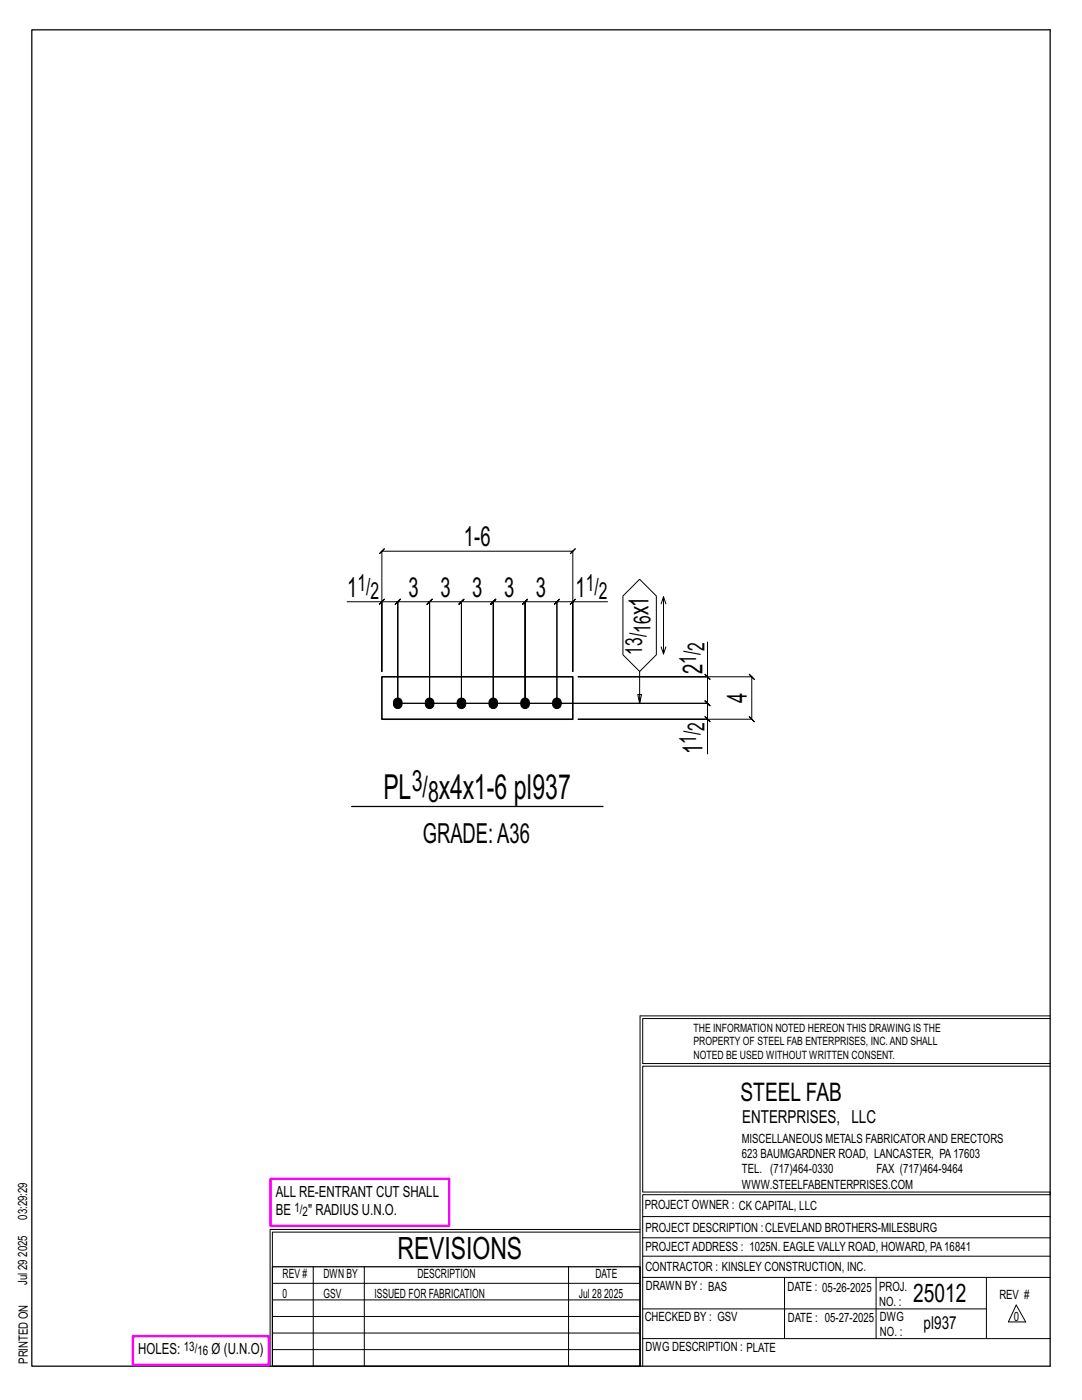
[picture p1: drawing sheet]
<svg xmlns="http://www.w3.org/2000/svg" width="216mm" height="279mm" viewBox="0 0 216 279" stroke-linecap="round" stroke-linejoin="round" font-family="sans-serif">
<defs><g id="words">
<g font-size="6.9">
<text x="76.5" y="159.5">PL</text>
<text x="87.6" y="159.5">x4x1-6 pl937</text>
</g>
<text font-size="6.1" x="79.3" y="251.3">REVISIONS</text>
<g font-size="5.9">
<text x="82.1" y="157.9">3/</text>
<text x="85.4" y="160">8</text>
</g>
<g font-size="5.5">
<text x="92.6" y="109">1-6</text>
<text x="69.3" y="119.1">1</text>
<text x="81.5" y="119.1">3</text>
<text x="87.9" y="119.1">3</text>
<text x="94.2" y="119.1">3</text>
<text x="100.6" y="119.1">3</text>
<text x="106.9" y="119.1">3</text>
<text x="114.8" y="119.1">1</text>
<text x="129.4" y="122.8" transform="rotate(-90 129.4 122.8)">x1</text>
<text x="140.2" y="134.5" transform="rotate(-90 140.2 134.5)">2</text>
<text x="149" y="140.3" transform="rotate(-90 149 140.3)">4</text>
<text x="140.2" y="150.5" transform="rotate(-90 140.2 150.5)">1</text>
<text x="84.4" y="168.2">GRADE:A36</text>
</g>
<g font-size="5.1">
<text x="147.8" y="219.8">STEEL FAB</text>
<text x="182.2" y="259.9">25012</text>
</g>
<g font-size="4.7">
<text x="71.3" y="117.9">1/</text>
<text x="73.9" y="119.5">2</text>
<text x="116.9" y="117.9">1/</text>
<text x="119.5" y="119.5">2</text>
<text x="128.2" y="130.7" transform="rotate(-90 128.2 130.7)">13/</text>
<text x="129.8" y="126.3" transform="rotate(-90 129.8 126.3)">16</text>
<text x="140.6" y="129.9" transform="rotate(-90 140.6 129.9)">2</text>
<text x="138.9" y="132.5" transform="rotate(-90 138.9 132.5)">1/</text>
<text x="138.9" y="148.4" transform="rotate(-90 138.9 148.4)">1/</text>
<text x="140.6" y="145.8" transform="rotate(-90 140.6 145.8)">2</text>
</g>
<g font-size="3.6">
<text x="148.1" y="224.1">ENTERPRISES, LLC</text>
<text x="184.3" y="265.2">pl937</text>
</g>
<g font-size="3.1">
<text x="55" y="238.9">ALL RE-ENTRANT CUT SHALL</text>
<text x="55" y="242.5">BE</text>
<text x="61.5" y="242.5">&quot; RADIUS U.N.O.</text>
<text x="27.6" y="270.2">HOLES:</text>
<text x="42.2" y="270.2">Ø (U.N.O)</text>
</g>
<g font-size="2.6">
<text x="58.8" y="241.8">1/</text>
<text x="60.4" y="242.7">2</text>
<text x="36.7" y="269.6">13/</text>
<text x="39.4" y="270.5">16</text>
</g>
<g font-size="2.5">
<text x="148" y="231.2">623 BAUMGARDNER ROAD, LANCASTER, PA17603</text>
<text x="148" y="228.1">MISCELLANEOUS METALS FABRICATORAND ERECTORS</text>
<text x="148" y="237.2">WWW.STEELFABENTERPRISES.COM</text>
<text x="148" y="234.2">TEL. (717)464-0330</text>
<text x="174.9" y="234.2">FAX (717)464-9464</text>
<text x="5.4" y="243.4" transform="rotate(-90 5.4 243.4)">03:29:29</text>
<text x="128.7" y="241.3">PROJECT OWNER : CK CAPITAL, LLC</text>
<text x="128.8" y="246">PROJECT DESCRIPTION :CLEVELAND BROTHERS-MILESBURG</text>
<text x="5.4" y="250.8" transform="rotate(-90 5.4 250.8)">2025</text>
<text x="128.8" y="249.7">PROJECTADDRESS : 1025N. EAGLE VALLY ROAD, HOWARD, PA16841</text>
<text x="5.4" y="256.5" transform="rotate(-90 5.4 256.5)">Jul 29</text>
<text x="56.4" y="255">REV #</text>
<text x="64.5" y="255">DWN BY</text>
<text x="83.3" y="255">DESCRIPTION</text>
<text x="118.8" y="255">DATE</text>
<text x="128.8" y="253.7">CONTRACTOR : KINSLEY CONSTRUCTION, INC.</text>
<text x="128.9" y="257.5">DRAWN BY : BAS</text>
<text x="157.1" y="257.6">DATE : 05-26-2025</text>
<text x="175.4" y="257.7">PROJ.</text>
<text x="56.4" y="259">0</text>
<text x="64.5" y="259">GSV</text>
<text x="74.7" y="259">ISSUED FOR FABRICATION</text>
<text x="115.5" y="259">Jul 28</text>
<text x="120.6" y="259">2025</text>
<text x="128.6" y="263.7">CHECKED BY : GSV</text>
<text x="157.2" y="263.7">DATE : 05-27-2025</text>
<text x="175.4" y="260.7">NO. :</text>
<text x="175.6" y="263.7">DWG</text>
<text x="199.4" y="259.2">REV #</text>
<text x="202.3" y="263.7">0</text>
<text x="128.8" y="269.7">DWG DESCRIPTION : PLATE</text>
<text x="175.6" y="266.7">NO. :</text>
<text x="5.5" y="272.2" transform="rotate(-90 5.5 272.2)">PRINTED ON</text>
</g>
<g font-size="2.3">
<text x="138.4" y="208.6">PROPERTY OF STEEL FAB ENTERPRISES, INC.AND SHALL</text>
<text x="138.4" y="205.9">THE INFORMATION NOTED HEREON THIS DRAWING IS THE</text>
<text x="138.4" y="211.3">NOTED BE USED WITHOUT WRITTEN CONSENT.</text>
</g>
</g></defs>
<g fill="none" stroke="#000" stroke-width=".2">
<path d="M124.3 118.9l3.3-3.3 3.4 3.3v11.8l-3.4 3.3-3.3-3.3zM132.4 119.1l-.5 1.4M69.3 120.1h6.9v13.9v-24l-.5 .5 1-1-.5 .5h38.1l-.5 .5 1-1-.5 .5v24v-13.9h6.9M75.7 120.6l1-1zM76.2 120.1h3.2l-.5 .5 1-1-.5 .5v20.3v-20.3l-.5 .5 1-1-.5 .5h6.3l-.5 .5 1-1-.5 .5v20.3v-20.3l-.5 .5 1-1-.5 .5h6.4l-.5 .5 1-1-.5 .5v20.3v-20.3l-.5 .5 1-1-.5 .5h6.3l-.5 .5 1-1-.5 .5v20.3v-20.3l-.5 .5 1-1-.5 .5h6.4l-.5 .5 1-1-.5 .5v20.3v-20.3l-.5 .5 1-1-.5 .5h6.3l-.5 .5 1-1-.5 .5v20.3v-20.3l-.5 .5 1-1-.5 .5h3.2M113.8 120.6l1-1zM127.6 134v6.4l-.3-1.8h.7l-.4 1.8M131.9 129.1l.5 1.4 .5-1.4M132.9 120.5l-.5-1.4v11.4M140.7 134.6l1 1zM141.2 128.1v7h-25.8h34.6l-.5-.5 1 1-.5-.5v8.4l-.5-.5 1 1-.5-.5h-34.6h25.8v7M141.2 135.1v5.3l-.5-.5 1 1-.5-.5h-61.8h61.8l-.5-.5 1 1-.5-.5v3.1"/>
<path d="M140.7 143l1 1zM127.7 202.7v70M127.7 202.7h81.8M209.5 203.3h-81.3v9h81.3M209.5 212.8h-81.3v25.1h81.3v.5h-81.3v34.3M54.4 259.4h73.3M54.4 256.1h73.3M62.5 252.8v19.9M72.7 252.8v19.9M113.4 252.8v19.9M127.7 245.4h-73.8v27.3M127.7 245.9h-73.3v6.9"/>
<path d="M128.2 242.8h81.3M128.2 254.9h81.3M128.2 250.7h81.3M128.2 247h81.3M156.5 254.9v12.2M174.8 254.9v12.2M196.8 254.9v12.2M54.4 269.3h73.3M54.4 266h73.3M54.4 262.7h73.3M128.2 261.2h68.6M128.2 267.1h81.3"/>
<path d="M202.8 260.4l1.9 3.4h-3.5z"/>
</g>
<path d="M6.3 6h203.2v266.7h-203.2zM70.2 161h50.1M54.4 252.8h73.3v19.9h-73.3z" fill="none" stroke="#000" stroke-width=".25"/>
<path d="M54 235.3h35.6v9.3h-35.6zM26.5 266.7h27.1v5.7h-27.1z" fill="none" stroke="#f0f" stroke-width=".5"/>
<path d="M78.8 139.6a.91 .91 0 0 1 1.1-.1 .91 .91 0 0 1 .3 1.1 .9 .9 0 0 1-1.1 .8 .9 .9 0 0 1-.6-1.2zM85.1 139.6a.91 .91 0 0 1 1.1-.1 .91 .91 0 0 1 .4 1.1 .9 .9 0 0 1-1.1 .8 .9 .9 0 0 1-.6-1.2zM91.5 139.6a.91 .91 0 0 1 1.1-.1 .91 .91 0 0 1 .3 1.1 .9 .9 0 0 1-1.1 .8 .9 .9 0 0 1-.6-1.2zM97.8 139.6a.91 .91 0 0 1 1.1-.1 .91 .91 0 0 1 .4 1.1 .9 .9 0 0 1-1.1 .8 .9 .9 0 0 1-.6-1.2zM104.2 139.6a.91 .91 0 0 1 1.1-.1 .91 .91 0 0 1 .3 1.1 .9 .9 0 0 1-1.1 .8 .9 .9 0 0 1-.6-1.2zM110.5 139.6a.91 .91 0 0 1 1.1-.1 .91 .91 0 0 1 .4 1.1 .9 .9 0 0 1-1.1 .8 .9 .9 0 0 1-.6-1.2z" fill="#000" stroke="#000" stroke-width=".2"/>
<path d="M76.2 135.1h38.1v8.4h-38.1z" fill="none" stroke="#000" stroke-width=".32"/>
<use href="#words"/>
</svg>
